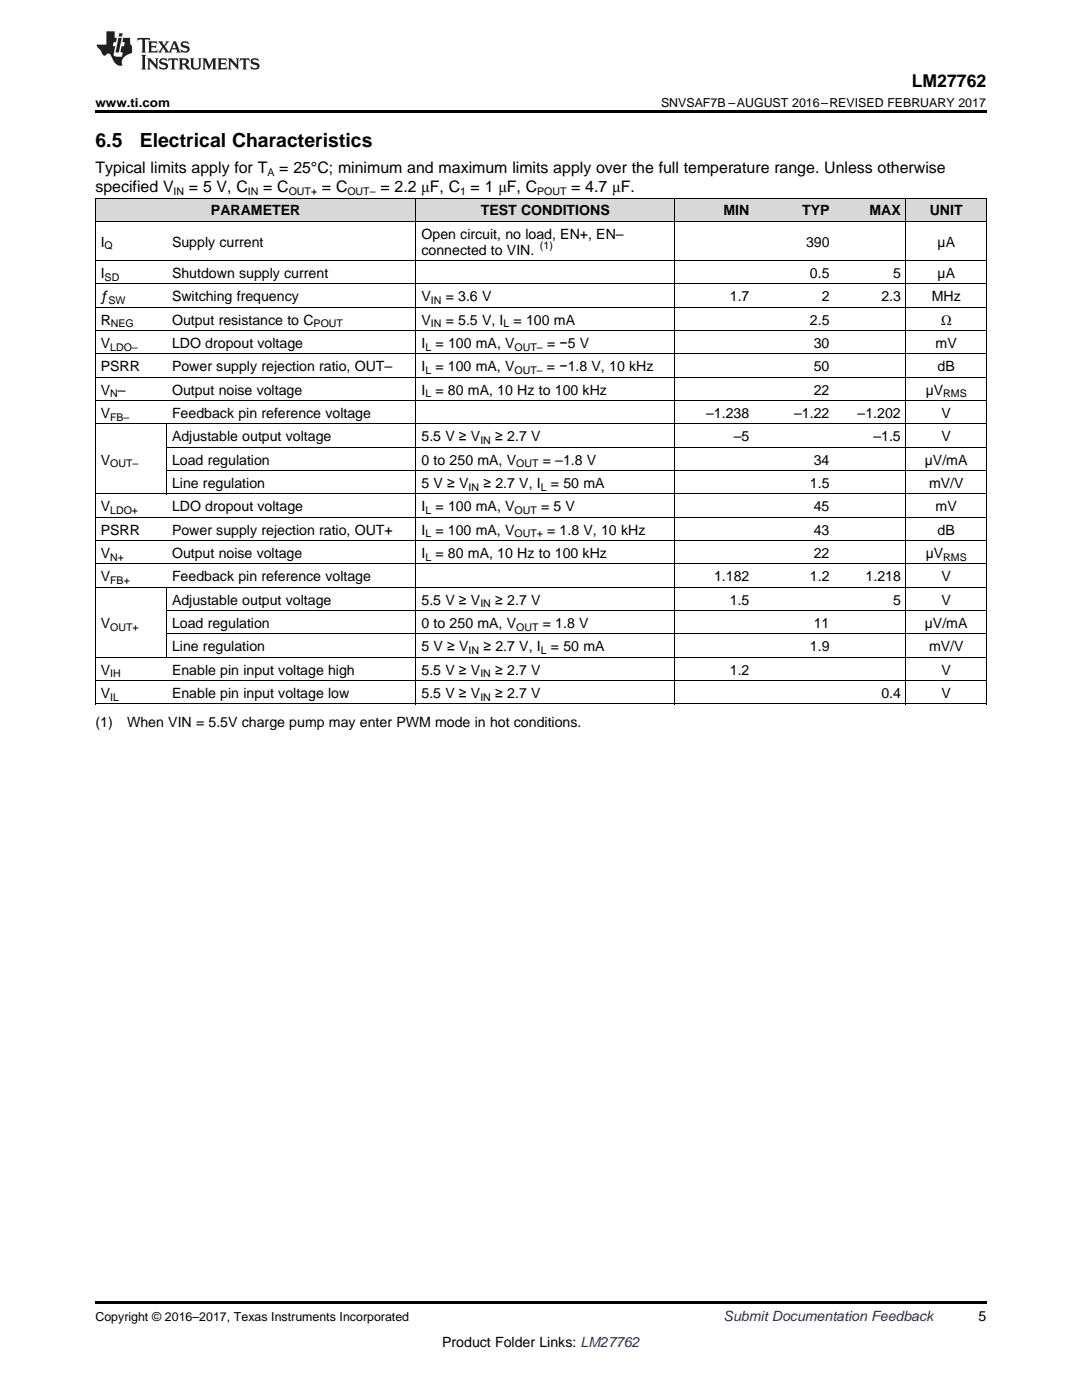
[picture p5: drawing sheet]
<svg xmlns="http://www.w3.org/2000/svg" width="216mm" height="279mm" viewBox="0 0 216 279" stroke-linecap="round" stroke-linejoin="round" font-family="sans-serif">
<defs><g id="words">
<g font-size="3.9">
<text x="19" y="29.3">6.5</text>
<text x="27.9" y="29.3">Electrical Characteristics</text>
</g>
<text font-size="3.5" x="181.9" y="17.3">LM27762</text>
<g font-size="3.2">
<text x="19" y="34.4">Typical limits apply for T</text>
<text x="55.7" y="34.4">= 25°C; minimum and maximum limits apply over the full temperature range. Unless otherwise</text>
<text x="19" y="38.3">specified V</text>
<text x="37.7" y="38.3">= 5 V, C</text>
<text x="52.5" y="38.3">= C</text>
<text x="64.2" y="38.3">= C</text>
<text x="75.9" y="38.3">= 2.2 μF, C = 1 μF, C</text>
<text x="114" y="38.3">= 4.7 μF.</text>
</g>
<g font-size="2.8">
<text x="42.1" y="43">PARAMETER</text>
<text x="84.1" y="47.6">Open circuit, no load, EN+, EN–</text>
<text x="95.9" y="43">TEST CONDITIONS</text>
<text x="144.4" y="43">MIN</text>
<text x="160.1" y="43">TYP</text>
<text x="173.5" y="43">MAX</text>
<text x="185.5" y="43">UNIT</text>
<text x="20.1" y="49.2">I</text>
<text x="34.3" y="49.2">Supply current</text>
<text x="84.1" y="50.8">connected to VIN.</text>
<text x="160.8" y="49.2">390</text>
<text x="187.1" y="49.2">µA</text>
<text x="20.1" y="55.5">I</text>
<text x="34.3" y="55.5">Shutdown supply current</text>
<text x="161.6" y="55.5">0.5</text>
<text x="178.2" y="55.5">5</text>
<text x="187.1" y="55.5">µA</text>
<text x="20.1" y="60.1">ƒ</text>
<text x="20.1" y="64.8">R</text>
<text x="34.3" y="60.1">Switching frequency</text>
<text x="34.3" y="64.8">Output resistance to C</text>
<text x="84.1" y="60.1">V</text>
<text x="84.1" y="64.8">V</text>
<text x="88.9" y="60.1">= 3.6 V</text>
<text x="88.9" y="64.8">= 5.5 V, I</text>
<text x="102.5" y="64.8">= 100 mA</text>
<text x="145.6" y="60.1">1.7</text>
<text x="161.6" y="64.8">2.5</text>
<text x="164" y="60.1">2</text>
<text x="175.9" y="60.1">2.3</text>
<text x="185.9" y="60.1">MHz</text>
<text x="187.8" y="64.8">Ω</text>
<text x="20.1" y="69.4">V</text>
<text x="34.3" y="69.4">LDO dropout voltage</text>
<text x="84.1" y="69.4">I</text>
<text x="86.9" y="69.4">= 100 mA, V</text>
<text x="109.1" y="69.4">= −5 V</text>
<text x="162.4" y="69.4">30</text>
<text x="186.7" y="69.4">mV</text>
<text x="20.1" y="74.1">PSRR</text>
<text x="34.3" y="74.1">Power supply rejection ratio, OUT–</text>
<text x="84.1" y="74.1">I</text>
<text x="86.9" y="74.1">= 100 mA, V</text>
<text x="109.1" y="74.1">= −1.8 V, 10 kHz</text>
<text x="162.4" y="74.1">50</text>
<text x="187.1" y="74.1">dB</text>
<text x="20.1" y="78.7">V –</text>
<text x="20.1" y="83.4">V</text>
<text x="34.3" y="78.7">Output noise voltage</text>
<text x="34.3" y="83.4">Feedback pin reference voltage</text>
<text x="84.1" y="78.7">I</text>
<text x="86.9" y="78.7">= 80 mA, 10 Hz to 100 kHz</text>
<text x="140.9" y="83.4">–1.238</text>
<text x="158.5" y="83.4">–1.22</text>
<text x="162.4" y="78.7">22</text>
<text x="171.1" y="83.4">–1.202</text>
<text x="184.7" y="78.7">µV</text>
<text x="187.9" y="83.4">V</text>
<text x="34.3" y="88.1">Adjustable output voltage</text>
<text x="84.1" y="88.1">5.5 V ≥ V</text>
<text x="98.8" y="88.1">≥ 2.7 V</text>
<text x="146.4" y="88.1">–5</text>
<text x="174.3" y="88.1">–1.5</text>
<text x="187.9" y="88.1">V</text>
<text x="20.1" y="92.7">V</text>
<text x="34.3" y="92.7">Load regulation</text>
<text x="84.1" y="92.7">0 to 250 mA, V</text>
<text x="108.3" y="92.7">= –1.8 V</text>
<text x="162.4" y="92.7">34</text>
<text x="184.5" y="92.7">µV/mA</text>
<text x="34.3" y="97.4">Line regulation</text>
<text x="84.1" y="97.4">5 V ≥ V</text>
<text x="96.4" y="97.4">≥ 2.7 V, I</text>
<text x="109.9" y="97.4">= 50 mA</text>
<text x="161.6" y="97.4">1.5</text>
<text x="185.4" y="97.4">mV/V</text>
<text x="20.1" y="102">V</text>
<text x="20.1" y="106.7">PSRR</text>
<text x="34.3" y="102">LDO dropout voltage</text>
<text x="34.3" y="106.7">Power supply rejection ratio, OUT+</text>
<text x="84.1" y="102">I</text>
<text x="84.1" y="106.7">I</text>
<text x="86.9" y="106.7">= 100 mA, V</text>
<text x="86.9" y="102">= 100 mA, V</text>
<text x="107.9" y="102">= 5 V</text>
<text x="109.2" y="106.7">= 1.8 V, 10 kHz</text>
<text x="162.4" y="102">45</text>
<text x="162.4" y="106.7">43</text>
<text x="186.7" y="102">mV</text>
<text x="187.1" y="106.7">dB</text>
<text x="20.1" y="111.3">V</text>
<text x="34.3" y="111.3">Output noise voltage</text>
<text x="84.1" y="111.3">I</text>
<text x="86.9" y="111.3">= 80 mA, 10 Hz to 100 kHz</text>
<text x="162.4" y="111.3">22</text>
<text x="184.7" y="111.3">µV</text>
<text x="20.1" y="116">V</text>
<text x="34.3" y="116">Feedback pin reference voltage</text>
<text x="142.5" y="116">1.182</text>
<text x="161.6" y="116">1.2</text>
<text x="172.7" y="116">1.218</text>
<text x="187.9" y="116">V</text>
<text x="20.1" y="125.3">V</text>
<text x="34.3" y="120.7">Adjustable output voltage</text>
<text x="34.3" y="125.3">Load regulation</text>
<text x="84.1" y="120.7">5.5 V ≥ V</text>
<text x="84.1" y="125.3">0 to 250 mA, V</text>
<text x="98.8" y="120.7">≥ 2.7 V</text>
<text x="108.3" y="125.3">= 1.8 V</text>
<text x="145.6" y="120.7">1.5</text>
<text x="162.4" y="125.3">11</text>
<text x="178.2" y="120.7">5</text>
<text x="184.5" y="125.3">µV/mA</text>
<text x="187.9" y="120.7">V</text>
<text x="34.3" y="130">Line regulation</text>
<text x="84.1" y="130">5 V ≥ V</text>
<text x="96.4" y="130">≥ 2.7 V, I</text>
<text x="109.9" y="130">= 50 mA</text>
<text x="161.6" y="130">1.9</text>
<text x="185.4" y="130">mV/V</text>
<text x="20.1" y="134.6">V</text>
<text x="34.3" y="134.6">Enable pin input voltage high</text>
<text x="84.1" y="134.6">5.5 V ≥ V</text>
<text x="98.8" y="134.6">≥ 2.7 V</text>
<text x="145.6" y="134.6">1.2</text>
<text x="187.9" y="134.6">V</text>
<text x="20.1" y="139.3">V</text>
<text x="34.3" y="139.3">Enable pin input voltage low</text>
<text x="84.1" y="139.3">5.5 V ≥ V</text>
<text x="98.8" y="139.3">≥ 2.7 V</text>
<text x="175.9" y="139.3">0.4</text>
<text x="187.9" y="139.3">V</text>
<text x="19" y="145.1">(1)</text>
<text x="25.4" y="145.1">When VIN = 5.5V charge pump may enter PWM mode in hot conditions.</text>
<text x="195.3" y="263.6">5</text>
<text x="88.2" y="268.9">Product Folder Links: LM27762</text>
</g>
<text font-size="2.8" fill="#0000c8" x="144.4" y="263.6">Submit Documentation Feedback</text>
<g font-size="2.5">
<text x="19" y="21.4">www.ti.com</text>
<text x="131.9" y="21.4">SNVSAF7B –AUGUST 2016–REVISED FEBRUARY 2017</text>
<text x="19" y="263.6">Copyright © 2016–2017, Texas Instruments Incorporated</text>
</g>
<g font-size="2.1">
<text x="53.4" y="35.1">A</text>
<text x="34.6" y="38.9">IN</text>
<text x="49.5" y="38.9">IN</text>
<text x="57.6" y="38.9">OUT+</text>
<text x="69.3" y="38.9">OUT–</text>
<text x="91.8" y="38.9">1</text>
<text x="107.2" y="38.9">POUT</text>
<text x="20.9" y="49.8">Q</text>
<text x="107.7" y="49.7">(1)</text>
<text x="20.9" y="56">SD</text>
<text x="21.7" y="60.7">SW</text>
<text x="22.1" y="65.3">NEG</text>
<text x="62.6" y="65.3">POUT</text>
<text x="86" y="60.7">IN</text>
<text x="86" y="65.3">IN</text>
<text x="100.5" y="65.3">L</text>
<text x="22" y="70">LDO–</text>
<text x="84.9" y="70">L</text>
<text x="102.7" y="70">OUT–</text>
<text x="84.9" y="74.6">L</text>
<text x="102.7" y="74.6">OUT–</text>
<text x="22" y="79.3">N</text>
<text x="22" y="84">FB–</text>
<text x="84.9" y="79.3">L</text>
<text x="188.2" y="79.3">RMS</text>
<text x="95.8" y="88.6">IN</text>
<text x="22" y="93.3">OUT–</text>
<text x="103" y="93.3">OUT</text>
<text x="93.5" y="97.9">IN</text>
<text x="107.9" y="97.9">L</text>
<text x="22" y="102.6">LDO+</text>
<text x="84.9" y="102.6">L</text>
<text x="84.9" y="107.2">L</text>
<text x="102.7" y="107.2">OUT+</text>
<text x="102.7" y="102.6">OUT</text>
<text x="22" y="111.9">N+</text>
<text x="84.9" y="111.9">L</text>
<text x="188.2" y="111.9">RMS</text>
<text x="22" y="116.6">FB+</text>
<text x="22" y="125.9">OUT+</text>
<text x="95.8" y="121.2">IN</text>
<text x="103" y="125.9">OUT</text>
<text x="93.5" y="130.5">IN</text>
<text x="107.9" y="130.5">L</text>
<text x="22" y="135.2">IH</text>
<text x="95.8" y="135.2">IN</text>
<text x="22" y="139.8">IL</text>
<text x="95.8" y="139.8">IN</text>
</g>
</g></defs>
<g fill="#d8d8d8">
<path d="M19 39.6h14.3v4.6h-14.3z"/>
<path d="M33.3 39.6h49.7v4.6h-49.7z"/>
<path d="M83 39.6h51.6v4.6h-51.6z"/>
<path d="M134.6 39.6h16v4.6h-16z"/>
<path d="M150.6 39.6h16v4.6h-16z"/>
<path d="M166.6 39.6h14.2v4.6h-14.2z"/>
<path d="M180.8 39.6h16v4.6h-16z"/>
</g>
<path d="M19 22h177.8v.5h-177.8zM19 140.5h.2zM82.9 140.5h.1zM134.5 140.5h.1zM180.7 140.5h.1zM196.7 140.5h.1zM19 259.7h177.8v.5h-177.8z" fill="#000"/>
<g fill="none" stroke="#000" stroke-width=".2">
<path d="M19 39.5h177.8M19.1 39.5v101M83 39.5v101M134.6 39.5v101M180.8 39.5v101M196.8 39.5v101M19 56.7h177.8M19 52h177.8M19 44.2h177.8M19 80h177.8M19 75.3h177.8M19 70.6h177.8"/>
<path d="M19 66h177.8M19 61.3h177.8M19 98.6h177.8M19 84.6h177.8M33.2 84.6v14M33.3 93.9h163.5M33.3 89.3h163.5M19 117.2h177.8M19 112.6h177.8M19 107.9h177.8M19 103.2h177.8M33.2 117.2v14"/>
<path d="M19 135.8h177.8M19 131.2h177.8M33.3 126.5h163.5M33.3 121.9h163.5M19 140.5h177.8"/>
</g>
<g fill="#231f20">
<path d="M27.5 7.6l-.1 .5 .4-.2h.6v.1v2.1l-.2 .4h1l-.3-.4v-2.1l.1-.1h.5l.5 .2-.2-.5zM29.5 8.3l.2 .3v1.5l-.2 .4h1.8l.2-.6a1.04 1.04 0 0 1-1.3 .2v-.7h.6l.3 .2v-.6l-.3 .2h-.6v-.6l.8-.1 .4 .3-.2-.5zM31.5 8.3l.9 1.1-.9 1.1h.8l-.2-.2 .5-.7 .4 .7-.2 .2h1.5l-.1-.2 .1-.4h.9l.1 .4-.2 .2h1l-.3-.3-.7-1.9h-.5l-.9 2-.8-1 .9-1h-.8l.1 .3-.3 .5-.4-.6 .2-.2zM34.7 8.6l.4 1h-.7zM36.3 8.4a.63 .63 0 0 0-.2 .7 .63 .63 0 0 0 .6 .4l.6 .2 .1 .2a.75 .75 0 0 1-.7 .4 .75 .75 0 0 1-.6-.5l.1 .7 .1-.1a1.11 1.11 0 0 0 1.5-.6 1.13 1.13 0 0 0-1.2-.8l-.1-.4a1.04 1.04 0 0 1 1.2 .2l-.2-.5-.1 .1-.5-.2zM28.2 10.9l.2 .4v2.2l-.2 .4h1l-.3-.4v-2.2l.3-.4zM29.3 11.6l.3 .4v1.5l-.3 .4h.8l-.2-.4v-1.3l1.5 1.7v-1.9l.2-.4h-.7l.2 .4v.9l-1.1-1.3zM32 11.8a.62 .62 0 0 0-.2 .7 .62 .62 0 0 0 .6 .4l.6 .1 .1 .3a.76 .76 0 0 1-.7 .3 .76 .76 0 0 1-.6-.4l.1 .7 .1-.1a1.11 1.11 0 0 0 1.5-.6 1.13 1.13 0 0 0-1.2-.8l-.1-.4a1.04 1.04 0 0 1 1.2 .2l-.2-.6-.1 .1-.5-.1zM33.7 11.6l-.2 .6a.61 .61 0 0 1 .8-.3v1.6l-.2 .4h.9l-.2-.4v-1.6a.63 .63 0 0 1 .8 .3l-.2-.6zM35.6 11.6l.3 .4v1.5l-.3 .4h1l-.2-.2v-.8l.5 .2a.76 .76 0 0 0 1.2 .7l-1-1a.58 .58 0 0 0 .6-.5 .58 .58 0 0 0-.5-.6zM36.4 11.9h.1a.45 .45 0 0 1 .5 .1 .45 .45 0 0 1 .1 .5l-.7 .2zM37.9 11.6l.2 .2a2.17 2.17 0 0 0 .3 1.9 .99 .99 0 0 0 1.6-.6v-1.1l.2-.4h-.7l.2 .2a1.92 1.92 0 0 1-.2 1.8 .6 .6 0 0 1-.9-.5v-1.1l.2-.4zM40.4 11.6l.2 .4v1.5l-.2 .4h.7l-.2-.4v-1.4l.8 1.8 .8-1.8v1.4l-.2 .4h.9l-.2-.4v-1.5l.2-.4h-.8l-.6 1.5-.6-1.5zM43.4 11.6l.2 .4v1.5l-.2 .4h1.8l.2-.6a1.04 1.04 0 0 1-1.3 .1v-.6h.5l.4 .2v-.6l-.4 .2h-.5v-.7h.8l.3 .3-.1-.6zM45.5 11.6l.2 .4v1.5l-.2 .4h.7l-.2-.4v-1.3l1.5 1.7v-1.9l.2-.4h-.7l.2 .4v.9l-1.1-1.3zM47.9 11.6l-.1 .6a.61 .61 0 0 1 .8-.3v1.6l-.3 .4h1l-.3-.4 .1-1.6a.63 .63 0 0 1 .7 .3l-.1-.6zM50.2 11.8a.62 .62 0 0 0-.2 .7 .62 .62 0 0 0 .6 .4l.6 .1 .2 .3a.76 .76 0 0 1-.8 .3 .76 .76 0 0 1-.6-.4l.1 .7 .2-.1a1.11 1.11 0 0 0 1.5-.6 1.13 1.13 0 0 0-1.3-.8l-.1-.4a1.04 1.04 0 0 1 1.2 .2l-.1-.6-.2 .1-.5-.1z"/>
<path d="M21.2 6.3v2.6h-1.9l.1 .4 .7 .9a.91 .91 0 0 0 1 .8 .56 .56 0 0 1 .5-.3 .56 .56 0 0 1 .5 .3l.4 .8a1.53 1.53 0 0 0 1.9 1.2 1.54 1.54 0 0 1 1-2.1l.9-.3v-1.4a1.52 1.52 0 0 1-.3-1.6h-1.4l-.2 .8h.5l-.2 .8h-.4l-.2 1v.2l.4 .1-.2 .8a1.93 1.93 0 0 1-1.6-.3l.3-1.8h-.5l.2-.8h.4l.2-.8h-.4v-1.3zM23.6 7.6l-.6 2.9h.7l.6-2.9zM23.8 6.6l-.1 .7h.6l.2-.7z"/>
</g>
<use href="#words"/>
</svg>
